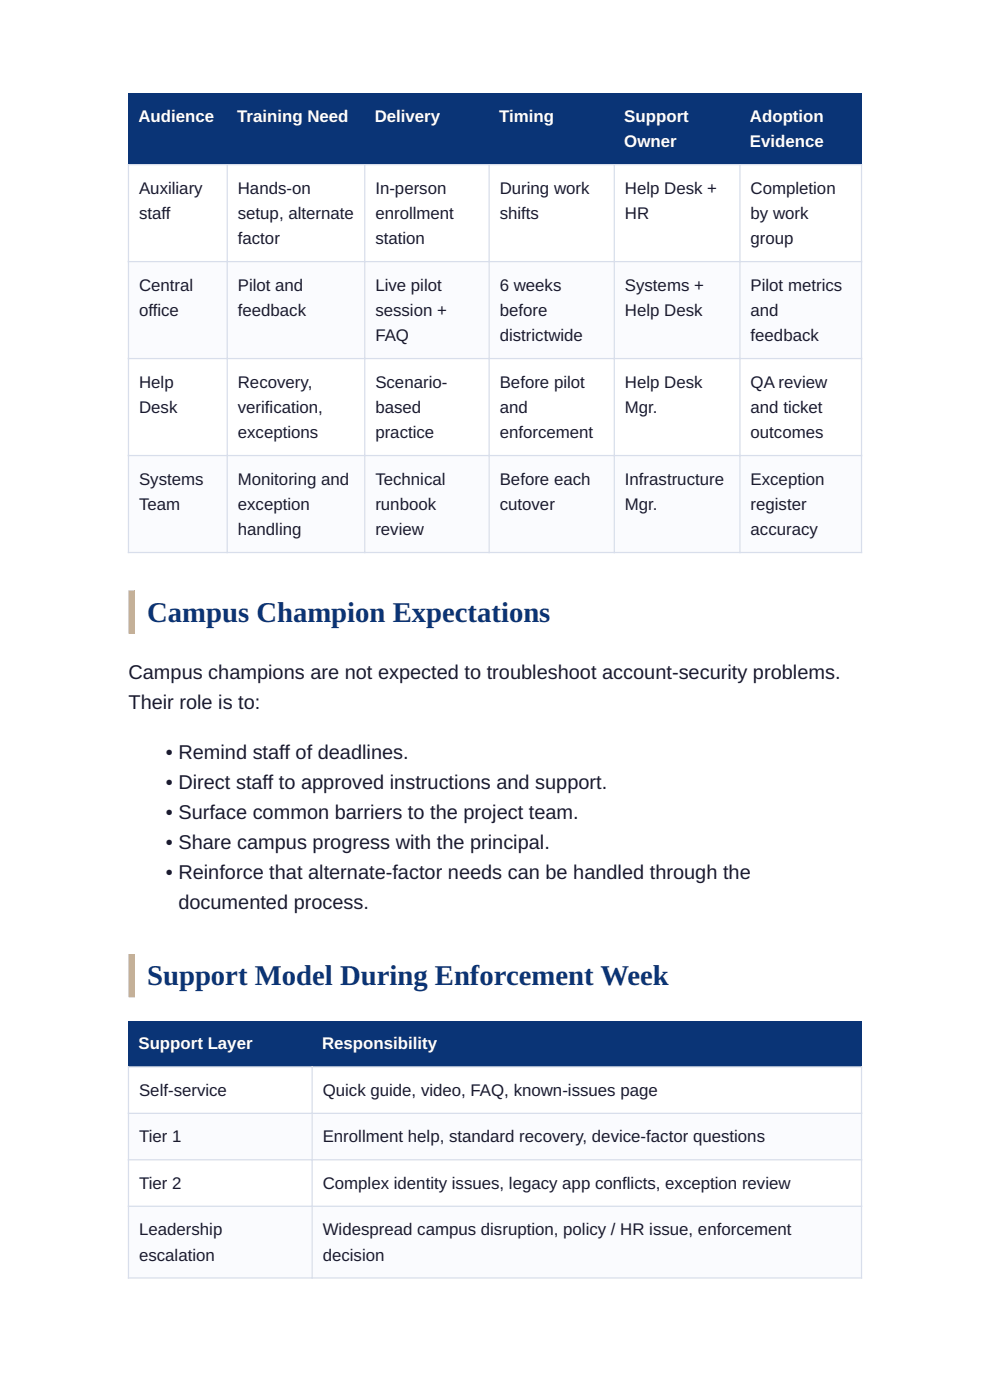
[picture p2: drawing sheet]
<svg xmlns="http://www.w3.org/2000/svg" width="210mm" height="297mm" viewBox="0 0 210 297" stroke-linecap="round" stroke-linejoin="round" font-family="sans-serif">
<defs><g id="words">
<g font-size="6.1" fill="#0a3476">
<text x="31.2" y="131.9">Campus Champion Expectations</text>
<text x="31.2" y="209">Support Model During Enforcement Week</text>
</g>
<g font-size="4.2" fill="#1a1a2e">
<text x="27.3" y="144.1">Campus champions are not expected to troubleshoot account-security problems.</text>
<text x="27.3" y="150.5">Their role is to:</text>
<text x="35.2" y="161">• Remind staff of deadlines.</text>
<text x="35.2" y="167.4">• Direct staff to approved instructions and support.</text>
<text x="35.2" y="173.7">• Surface common barriers to the project team.</text>
<text x="35.2" y="180.1">• Share campus progress with the principal.</text>
<text x="35.2" y="186.4">• Reinforce that alternate-factor needs can be handled through the</text>
<text x="37.8" y="192.8">documented process.</text>
</g>
<g font-size="3.6" fill="#fff">
<text x="29.4" y="25.9">Audience</text>
<text x="50.3" y="25.9">Training Need</text>
<text x="79.5" y="25.9">Delivery</text>
<text x="105.9" y="25.9">Timing</text>
<text x="132.4" y="25.9">Support</text>
<text x="159.1" y="25.9">Adoption</text>
<text x="132.4" y="31.2">Owner</text>
<text x="159.1" y="31.2">Evidence</text>
<text x="29.4" y="222.6">Support Layer</text>
<text x="68.3" y="222.6">Responsibility</text>
</g>
<g font-size="3.6" fill="#1a1a2e">
<text x="29.5" y="41.1">Auxiliary</text>
<text x="50.4" y="41.1">Hands-on</text>
<text x="79.6" y="41.1">In-person</text>
<text x="106" y="41.1">During work</text>
<text x="132.6" y="41.1">Help Desk +</text>
<text x="159.2" y="41.1">Completion</text>
<text x="29.5" y="46.4">staff</text>
<text x="50.4" y="46.4">setup, alternate</text>
<text x="79.6" y="46.4">enrollment</text>
<text x="106" y="46.4">shifts</text>
<text x="132.6" y="46.4">HR</text>
<text x="159.2" y="46.4">by work</text>
<text x="50.4" y="51.8">factor</text>
<text x="79.6" y="51.8">station</text>
<text x="159.2" y="51.8">group</text>
<text x="29.5" y="61.7">Central</text>
<text x="50.4" y="61.7">Pilot and</text>
<text x="79.6" y="61.7">Live pilot</text>
<text x="106" y="61.7">6 weeks</text>
<text x="132.6" y="61.7">Systems +</text>
<text x="159.2" y="61.7">Pilot metrics</text>
<text x="29.5" y="67">office</text>
<text x="50.4" y="67">feedback</text>
<text x="79.6" y="67">session +</text>
<text x="106" y="67">before</text>
<text x="132.6" y="67">Help Desk</text>
<text x="159.2" y="67">and</text>
<text x="79.6" y="72.4">FAQ</text>
<text x="106" y="72.4">districtwide</text>
<text x="159.2" y="72.4">feedback</text>
<text x="29.5" y="82.2">Help</text>
<text x="50.4" y="82.2">Recovery,</text>
<text x="79.6" y="82.2">Scenario-</text>
<text x="106" y="82.2">Before pilot</text>
<text x="132.6" y="82.2">Help Desk</text>
<text x="159.2" y="82.2">QA review</text>
<text x="29.5" y="87.6">Desk</text>
<text x="50.4" y="87.6">verification,</text>
<text x="79.6" y="87.6">based</text>
<text x="106" y="87.6">and</text>
<text x="132.6" y="87.6">Mgr.</text>
<text x="159.2" y="87.6">and ticket</text>
<text x="50.4" y="92.9">exceptions</text>
<text x="79.6" y="92.9">practice</text>
<text x="106" y="92.9">enforcement</text>
<text x="159.2" y="92.9">outcomes</text>
<text x="29.5" y="102.8">Systems</text>
<text x="50.4" y="102.8">Monitoring and</text>
<text x="79.6" y="102.8">Technical</text>
<text x="106" y="102.8">Before each</text>
<text x="132.6" y="102.8">Infrastructure</text>
<text x="159.2" y="102.8">Exception</text>
<text x="29.5" y="108.2">Team</text>
<text x="50.4" y="108.2">exception</text>
<text x="50.4" y="113.5">handling</text>
<text x="79.6" y="108.2">runbook</text>
<text x="79.6" y="113.5">review</text>
<text x="106" y="108.2">cutover</text>
<text x="132.6" y="108.2">Mgr.</text>
<text x="159.2" y="108.2">register</text>
<text x="159.2" y="113.5">accuracy</text>
<text x="29.5" y="232.5">Self-service</text>
<text x="68.5" y="232.5">Quick guide, video, FAQ, known-issues page</text>
<text x="29.5" y="242.4">Tier 1</text>
<text x="68.5" y="242.4">Enrollment help, standard recovery, device-factor questions</text>
<text x="29.5" y="252.2">Tier 2</text>
<text x="68.5" y="252.2">Complex identity issues, legacy app conflicts, exception review</text>
<text x="29.5" y="262.1">Leadership</text>
<text x="68.5" y="262.1">Widespread campus disruption, policy / HR issue, enforcement</text>
<text x="29.5" y="267.4">escalation</text>
<text x="68.5" y="267.4">decision</text>
</g>
</g></defs>
<g fill="#0a3476">
<path d="M27.3 19.8h20.9v15.1h-20.9z"/>
<path d="M48.2 19.8h29.2v15.1h-29.2z"/>
<path d="M77.4 19.8h26.4v15.1h-26.4z"/>
<path d="M103.8 19.8h26.5v15.1h-26.5z"/>
<path d="M130.3 19.8h26.7v15.1h-26.7z"/>
<path d="M157 19.8h25.7v15.1h-25.7z"/>
</g>
<g fill="#fafbfe">
<path d="M27.3 55.5h20.9v20.6h-20.9z"/>
<path d="M48.2 55.5h29.2v20.6h-29.2z"/>
<path d="M77.4 55.5h26.4v20.6h-26.4z"/>
<path d="M103.8 55.5h26.5v20.6h-26.5z"/>
<path d="M130.3 55.5h26.7v20.6h-26.7z"/>
<path d="M157 55.5h25.7v20.6h-25.7z"/>
<path d="M27.3 96.6h20.9v20.6h-20.9z"/>
<path d="M48.2 96.6h29.2v20.6h-29.2z"/>
<path d="M77.4 96.6h26.4v20.6h-26.4z"/>
<path d="M103.8 96.6h26.5v20.6h-26.5z"/>
<path d="M130.3 96.6h26.7v20.6h-26.7z"/>
<path d="M157 96.6h25.7v20.6h-25.7z"/>
</g>
<path d="M27.1 34.9h155.8M27.3 34.8v82.5M48.2 34.8v82.5M77.4 34.8v82.5M103.8 34.8v82.5M130.3 34.8v82.5M157 34.8v82.5M182.7 34.8v82.5M27.1 55.5h155.8M27.1 76.1h155.8M27.1 96.6h155.8M27.1 117.2h155.8" fill="none" stroke="#d8deeb" stroke-width=".26"/>
<g fill="#fcb040">
<path d="M28.6 125.3v9.1zM27.3 125.3h1.3v9.1h-1.3z" fill-rule="evenodd"/>
<path d="M28.6 202.4v9.2zM27.3 202.4h1.3v9.2h-1.3z" fill-rule="evenodd"/>
</g>
<g fill="#0a3476">
<path d="M27.3 216.6h38.9v9.7h-38.9z"/>
<path d="M66.2 216.6h116.5v9.7h-116.5z"/>
</g>
<g fill="#fafbfe">
<path d="M27.3 236.2h38.9v9.8h-38.9z"/>
<path d="M66.2 236.2h116.5v9.8h-116.5z"/>
<path d="M27.3 255.9h38.9v15.2h-38.9z"/>
<path d="M66.2 255.9h116.5v15.2h-116.5z"/>
</g>
<path d="M27.1 226.3h155.8M27.1 236.2h155.8M27.3 226.2v45M66.2 226.2v45M182.7 226.2v45M27.1 246h155.8M27.1 255.9h155.8M27.1 271.1h155.8" fill="none" stroke="#d8deeb" stroke-width=".26"/>
<use href="#words"/>
</svg>
